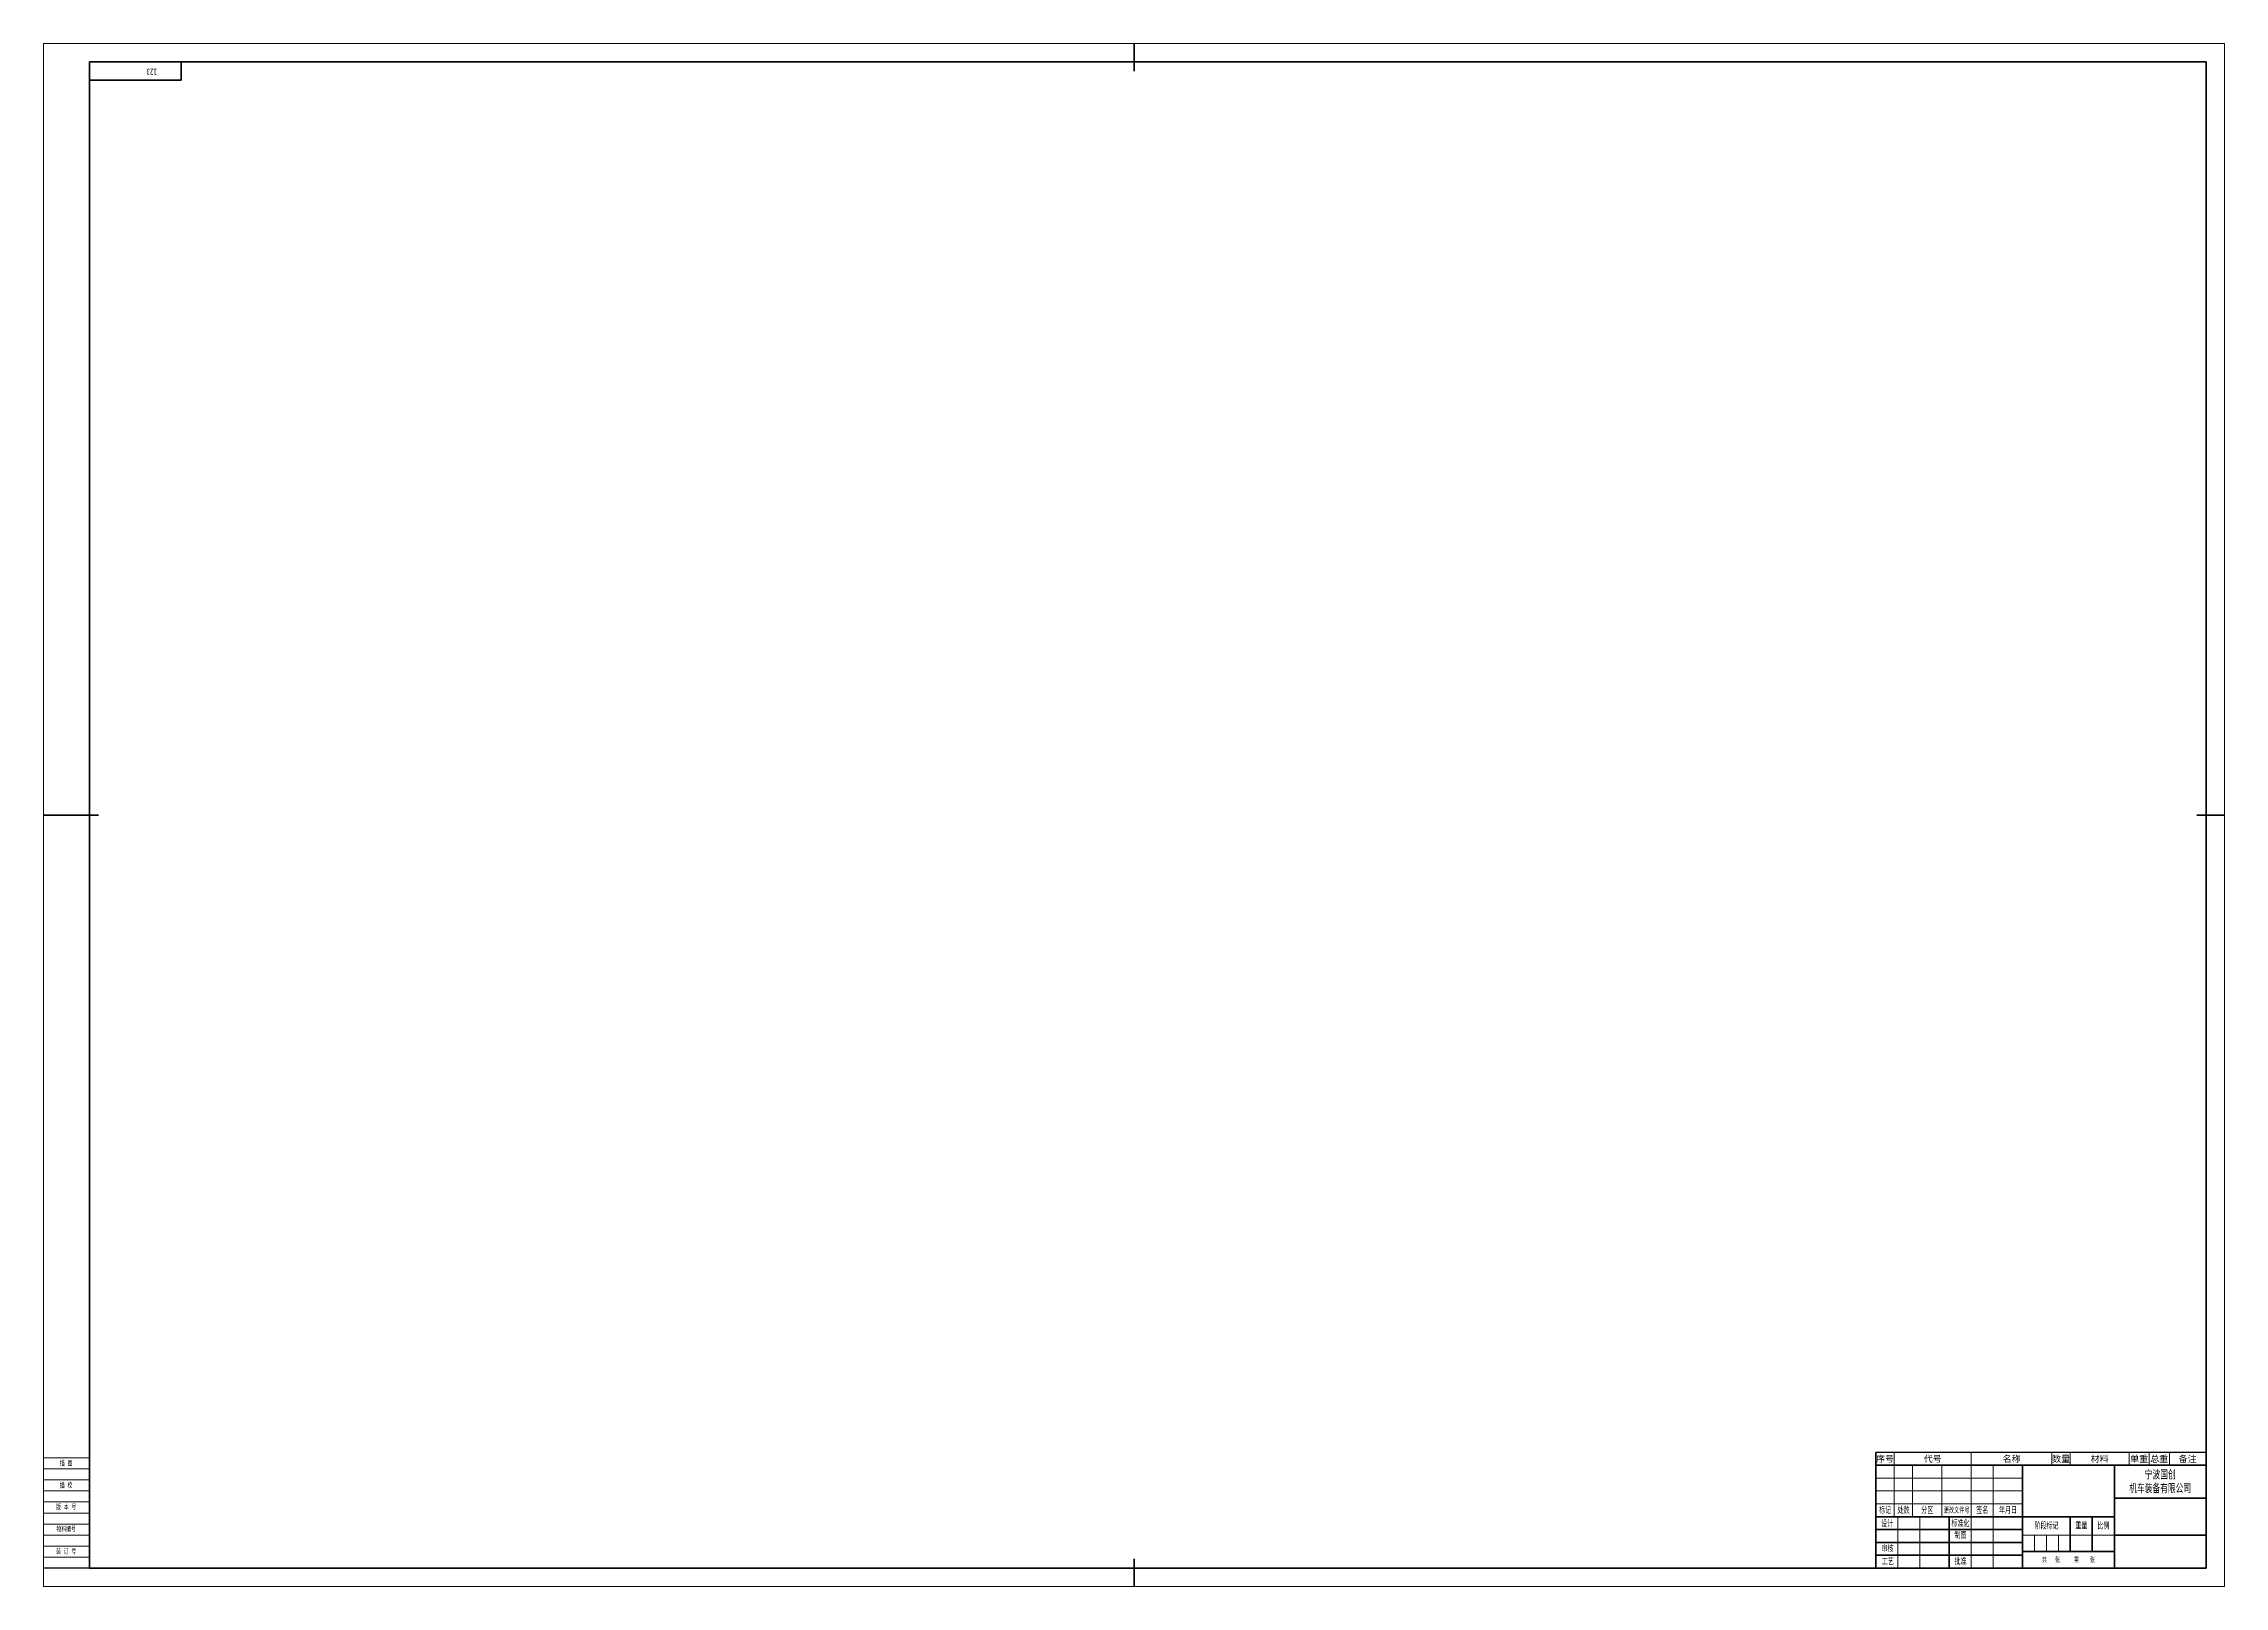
# Model space of a CAD drawing. Extents: x -1179 to 10, y -66 to 775.
import ezdxf
from ezdxf.enums import TextEntityAlignment as Align

# ---------------------------------------------------------------- set-up
doc = ezdxf.new("R2010")
doc.units = 0
doc.header["$MEASUREMENT"] = 0
doc.layers.get('0').update_dxf_attribs({"linetype": 'CONTINUOUS'})
for name, color, linetype, lineweight in [('02标注线', 3, 'CONTINUOUS', 18), ('03细实线', 4, 'CONTINUOUS', 15), ('尺寸线层', 3, 'CONTINUOUS', 18), ('粗实线层', 7, 'CONTINUOUS', 35), ('细实线', 4, 'CONTINUOUS', 13), ('细实线层', 7, 'CONTINUOUS', 18)]:
    doc.layers.add(name, color=color, linetype=linetype, lineweight=lineweight)
doc.layers.add('1', color=7, linetype='CONTINUOUS')
doc.styles.add('仿宋', font='simfang.ttf', dxfattribs={"width": 0.67, "height": 2.8})
doc.styles.add('宋体', font='')
doc.styles.add('标准', font='txt.shx', dxfattribs={"bigfont": 'gbcbig.shx'})
doc.styles.get('宋体').set_extended_font_data('宋体')

# ---------------------------------------------------------------- blocks, each defined once
blk = doc.blocks.new('*X116')
at = {"layer": '粗实线层'}
for p, q in [((50, 0), (50, -10)), ((50, -10), (0, -10))]:
    blk.add_line(p, q, dxfattribs=at)
at = {"layer": '尺寸线层', "style": '标准'}
blk.add_attdef('图纸编号', text='', height=5.19, rotation=180, dxfattribs=at).set_placement((25, -5), align=Align.MIDDLE_CENTER)
blk = doc.blocks.new('$CAXA_FRAME_13B17AC1$_7')
at = {"layer": '粗实线层'}
for p, q in [((0, 420.5), (0, 405.5)), ((584.5, 410.5), (-569.5, 410.5)), ((-569.5, 410.5), (-569.5, -410.5)), ((584.5, -410.5), (584.5, 410.5)), ((-594.5, 0), (-564.5, 0)), ((594.5, 0), (579.5, 0)), ((-569.5, -410.5), (584.5, -410.5)), ((0, -420.5), (0, -405.5))]:
    blk.add_line(p, q, dxfattribs=at)
at = {"layer": '细实线层'}
for p, q in [((594.5, 420.5), (-594.5, 420.5)), ((-594.5, 420.5), (-594.5, -420.5)), ((594.5, -420.5), (594.5, 420.5)), ((-594.5, -420.5), (594.5, -420.5))]:
    blk.add_line(p, q, dxfattribs=at)
blk = doc.blocks.new('SPCADTITLE')
at = {"layer": '粗实线层'}
for p, q in [((-180, 56), (-180, 0)), ((-180, 56), (0, 56)), ((-100, 56), (-100, 0)), ((-50, 56), (-50, 0)), ((0, 0), (0, 56)), ((0, 38), (-50, 38)), ((-50, 28), (-180, 28)), ((-140, 28), (-140, 0)), ((-74, 28), (-74, 9)), ((-62, 28), (-62, 9)), ((-100, 21), (-180, 21)), ((-100, 14), (-180, 14)), ((0, 18), (-50, 18)), ((-100, 7), (-180, 7)), ((0, 0), (-180, 0)), ((-50, 9), (-100, 9))]:
    blk.add_line(p, q, dxfattribs=at)
at = {"layer": '细实线层'}
for p, q in [((-100, 49), (-180, 49)), ((-170, 56), (-170, 28)), ((-160, 56), (-160, 28)), ((-144, 56), (-144, 28)), ((-128, 56), (-128, 0)), ((-116, 56), (-116, 0)), ((-1179, 36), (-1154, 36)), ((-100, 42), (-180, 42)), ((-1179, 30), (-1154, 30)), ((-1179, 24), (-1154, 24)), ((-100, 35), (-180, 35)), ((-168, 28), (-168, 0)), ((-156, 28), (-156, 0)), ((-1179, 18), (-1154, 18)), ((-1179, 12), (-1154, 12)), ((-50, 18), (-100, 18)), ((-93.5, 18), (-93.5, 9)), ((-87, 18), (-87, 9)), ((-80.5, 18), (-80.5, 9))]:
    blk.add_line(p, q, dxfattribs=at)
at = {"layer": '02标注线', "char_height": 3.5, "attachment_point": 5, "line_spacing_factor": 0.963108, "style": '仿宋'}
for s, insert, width in [('阶段标记', (-87, 23), 26), ('重量', (-68, 23.2), 12), ('比例', (-56, 23), 12)]:
    blk.add_mtext(s, dxfattribs=dict(at, insert=insert, width=width))
at = {"layer": '03细实线', "style": '仿宋'}
for tag, height, width, p in [('USR_DJ', 3.5, 0.699444, (-68, 13.5)), ('比例', 3.5, 0.699444, (-56, 13.5)), ('共几张', 2, 0.67, (-84.1, 4.7)), ('第几张', 2, 0.67, (-66.9, 4.7))]:
    blk.add_attdef(tag, text='', height=height, dxfattribs=dict(at, width=width)).set_placement(p, align=Align.MIDDLE_CENTER)
at = {"layer": '1'}
for tag, height, style, width, p, p2 in [('SHEJI', 6.36, '宋体', 0.506972, (-167.7, 21.4), (-156.2, 21.4)), ('RIQI1', 2.8, '仿宋', 0.932592, (-153.1, 22.7), (-143.6, 22.7)), ('BIAOZHUNHUA', 6.36, '宋体', 0.230442, (-127.7, 21.4), (-116.2, 21.4)), ('RIQI4', 2.8, '仿宋', 0.932592, (-113.1, 22.7), (-103.6, 22.7)), ('SHENHE', 6.36, '宋体', 0.422477, (-167.7, 7.4), (-156.2, 7.4)), ('ZHITU', 6.36, '宋体', 0.506972, (-127.7, 14.4), (-116.2, 14.4)), ('RIQI5', 2.8, '仿宋', 0.932592, (-113.1, 15.7), (-103.6, 15.7)), ('GONGYI', 6.36, '宋体', 0.422477, (-167.7, 0.4), (-156.2, 0.4)), ('RIQI2', 2.8, '仿宋', 0.932592, (-153.1, 8.7), (-143.6, 8.7)), ('RIQI3', 2.8, '仿宋', 0.932592, (-153.1, 1.7), (-143.6, 1.7)), ('PIZHUN', 6.36, '宋体', 0.422477, (-127.7, 0.4), (-116.2, 0.4)), ('RIQI6', 2.8, '仿宋', 0.932592, (-113.1, 1.7), (-103.6, 1.7))]:
    blk.add_attdef(tag, text='', height=height, dxfattribs=dict(at, style=style, width=width)).set_placement(p, p2, align=Align.FIT)
at = {"layer": '1', "style": '标准', "width": 0.667, "flags": 1}
blk.add_attdef('ITEMKINDID', text='', height=2.5, dxfattribs=at).set_placement((-108.1, 10.1), align=Align.MIDDLE_CENTER)
at = {"layer": '尺寸线层', "attachment_point": 5, "line_spacing_factor": 0.963108, "style": '仿宋'}
for s, insert, char_height, width in [('版 本 号', (-1166.7, 33.2), 2.8, 39.956), ('标记', (-175, 31.5), 3.5, 16), ('设计', (-173.9, 24.2), 3.5, 16), ('处数', (-165, 31.5), 3.5, 16), ('分区', (-152, 31.5), 3.5, 16), ('更改文件号', (-136, 31.5), 3, 16), ('标准化', (-133.9, 24.3), 3.5, 16), ('签名', (-122, 31.5), 3.5, 16), ('年月日', (-108, 31.5), 3.5, 16), ('物料编号', (-1166.7, 21.2), 2.8, 39.956), ('审核', (-173.7, 10.6), 3.5, 16), ('制图', (-133.9, 17.9), 3.5, 16), ('工艺', (-173.5, 3.6), 3.5, 16), ('批准', (-133.9, 3.6), 3.5, 16), ('共   张     第    张', (-75, 4.4), 2.8, 46.225)]:
    blk.add_mtext(s, dxfattribs=dict(at, insert=insert, char_height=char_height, width=width))
at = {"layer": '细实线', "insert": (-25, 47), "char_height": 4.5, "width": 50, "attachment_point": 5, "style": '仿宋'}
blk.add_mtext('{\\C3;宁波国创\\P机车装备有限公司}', dxfattribs=at)
at = {"layer": '细实线', "style": '仿宋', "width": 0.67}
for tag, p in [('MATERIAL', (-75, 42)), ('ITEMNAME', (-25, 28)), ('DRAWID', (-25, 9))]:
    blk.add_attdef(tag, text='', height=4.2, dxfattribs=at).set_placement(p, align=Align.MIDDLE_CENTER)
at = {"layer": '细实线', "ltscale": 0.5, "style": '宋体', "width": 0.455714}
blk.add_attdef('REVLABEL', text='', height=2.5, dxfattribs=at).set_placement((-1169.6, 25.8), (-1163.1, 25.8), align=Align.FIT)
at = {"layer": '细实线', "ltscale": 0.5, "style": '仿宋', "width": 0.67}
blk.add_attdef('ITEMCODE', text='', height=2.8, dxfattribs=at).set_placement((-1166.7, 15), align=Align.MIDDLE_CENTER)
blk = doc.blocks.new('SPCADBOM')
at = {"color": 0}
blk.add_line((0, 7), (-180, 7), dxfattribs=at)
blk.add_line((0, 0), (-180, 0))
at = {"layer": '03细实线'}
for p, q in [((-170, 7), (-170, 0)), ((-128, 7), (-128, 0)), ((-84, 7), (-84, 0)), ((-74, 7), (-74, 0)), ((-42, 7), (-42, 0)), ((-31, 7), (-31, 0)), ((-20, 7), (-20, 0))]:
    blk.add_line(p, q, dxfattribs=at)
at = {"layer": '粗实线层'}
blk.add_line((-180, 0), (-180, 7), dxfattribs=at)
at = {"layer": '细实线', "style": '仿宋'}
for tag, p in [('PI_INCEALSEQ', (-175, 3.5)), ('DRAWID', (-149, 3.5)), ('ITEMNAME', (-106, 3.5)), ('QTY', (-79, 3.5)), ('MATERIAL', (-58, 3.5)), ('USR_DJ', (-36.5, 3.5)), ('USR_ZJ', (-25.5, 3.5)), ('NOTE', (-10, 3.5))]:
    blk.add_attdef(tag, text='', height=3.5, dxfattribs=at).set_placement(p, align=Align.MIDDLE_CENTER)
at = {"layer": '细实线', "style": '仿宋', "flags": 1}
blk.add_attdef('ITEMCODE', text='', height=3.5, dxfattribs=at).set_placement((7.7, 3.5), align=Align.MIDDLE_CENTER)

msp = doc.modelspace()

# ---------------------------------------------------------------- linework, layer by layer
msp.add_line((-1154, -56), (-1179, -56))
at = {"layer": '细实线层'}
for p, q in [((-1179, 4), (-1154, 4)), ((-1179, -2), (-1154, -2)), ((-1179, -8), (-1154, -8)), ((-1179, -14), (-1154, -14)), ((-1179, -50), (-1154, -50))]:
    msp.add_line(p, q, dxfattribs=at)

# ---------------------------------------------------------------- block references
msp.add_blockref('SPCADTITLE', (0, -56))
msp.add_blockref('SPCADBOM', (0, 0)).add_auto_attribs({'PI_INCEALSEQ': '序号', 'ITEMNAME': '名称', 'QTY': '数量', 'MATERIAL': '材料', 'USR_DJ': '单重', 'USR_ZJ': '总重', 'NOTE': '备注', 'DRAWID': '代号'})
at = {"layer": '粗实线层'}
for name, p in [('$CAXA_FRAME_13B17AC1$_7', (-584.5, 354.5)), ('*X116', (-1154, 765))]:
    msp.add_blockref(name, p, dxfattribs=at)

# ---------------------------------------------------------------- texts
at = {"insert": (-1117.2, 757.8), "char_height": 3.5, "attachment_point": 1, "rotation": 180, "style": '仿宋'}
msp.add_mtext_dynamic_manual_height_columns('123', width=34.371, gutter_width=14, heights=[0], dxfattribs=at)
at = {"layer": '尺寸线层', "style": '仿宋', "width": 0.67}
for s, p in [('描 图', (-1170.1, -0.2)), ('描 校', (-1170.2, -12.2)), ('装 订 号', (-1172.2, -48.2))]:
    msp.add_text(s, height=2.8, dxfattribs=at).set_placement(p)

doc.saveas('drawing.dxf')
